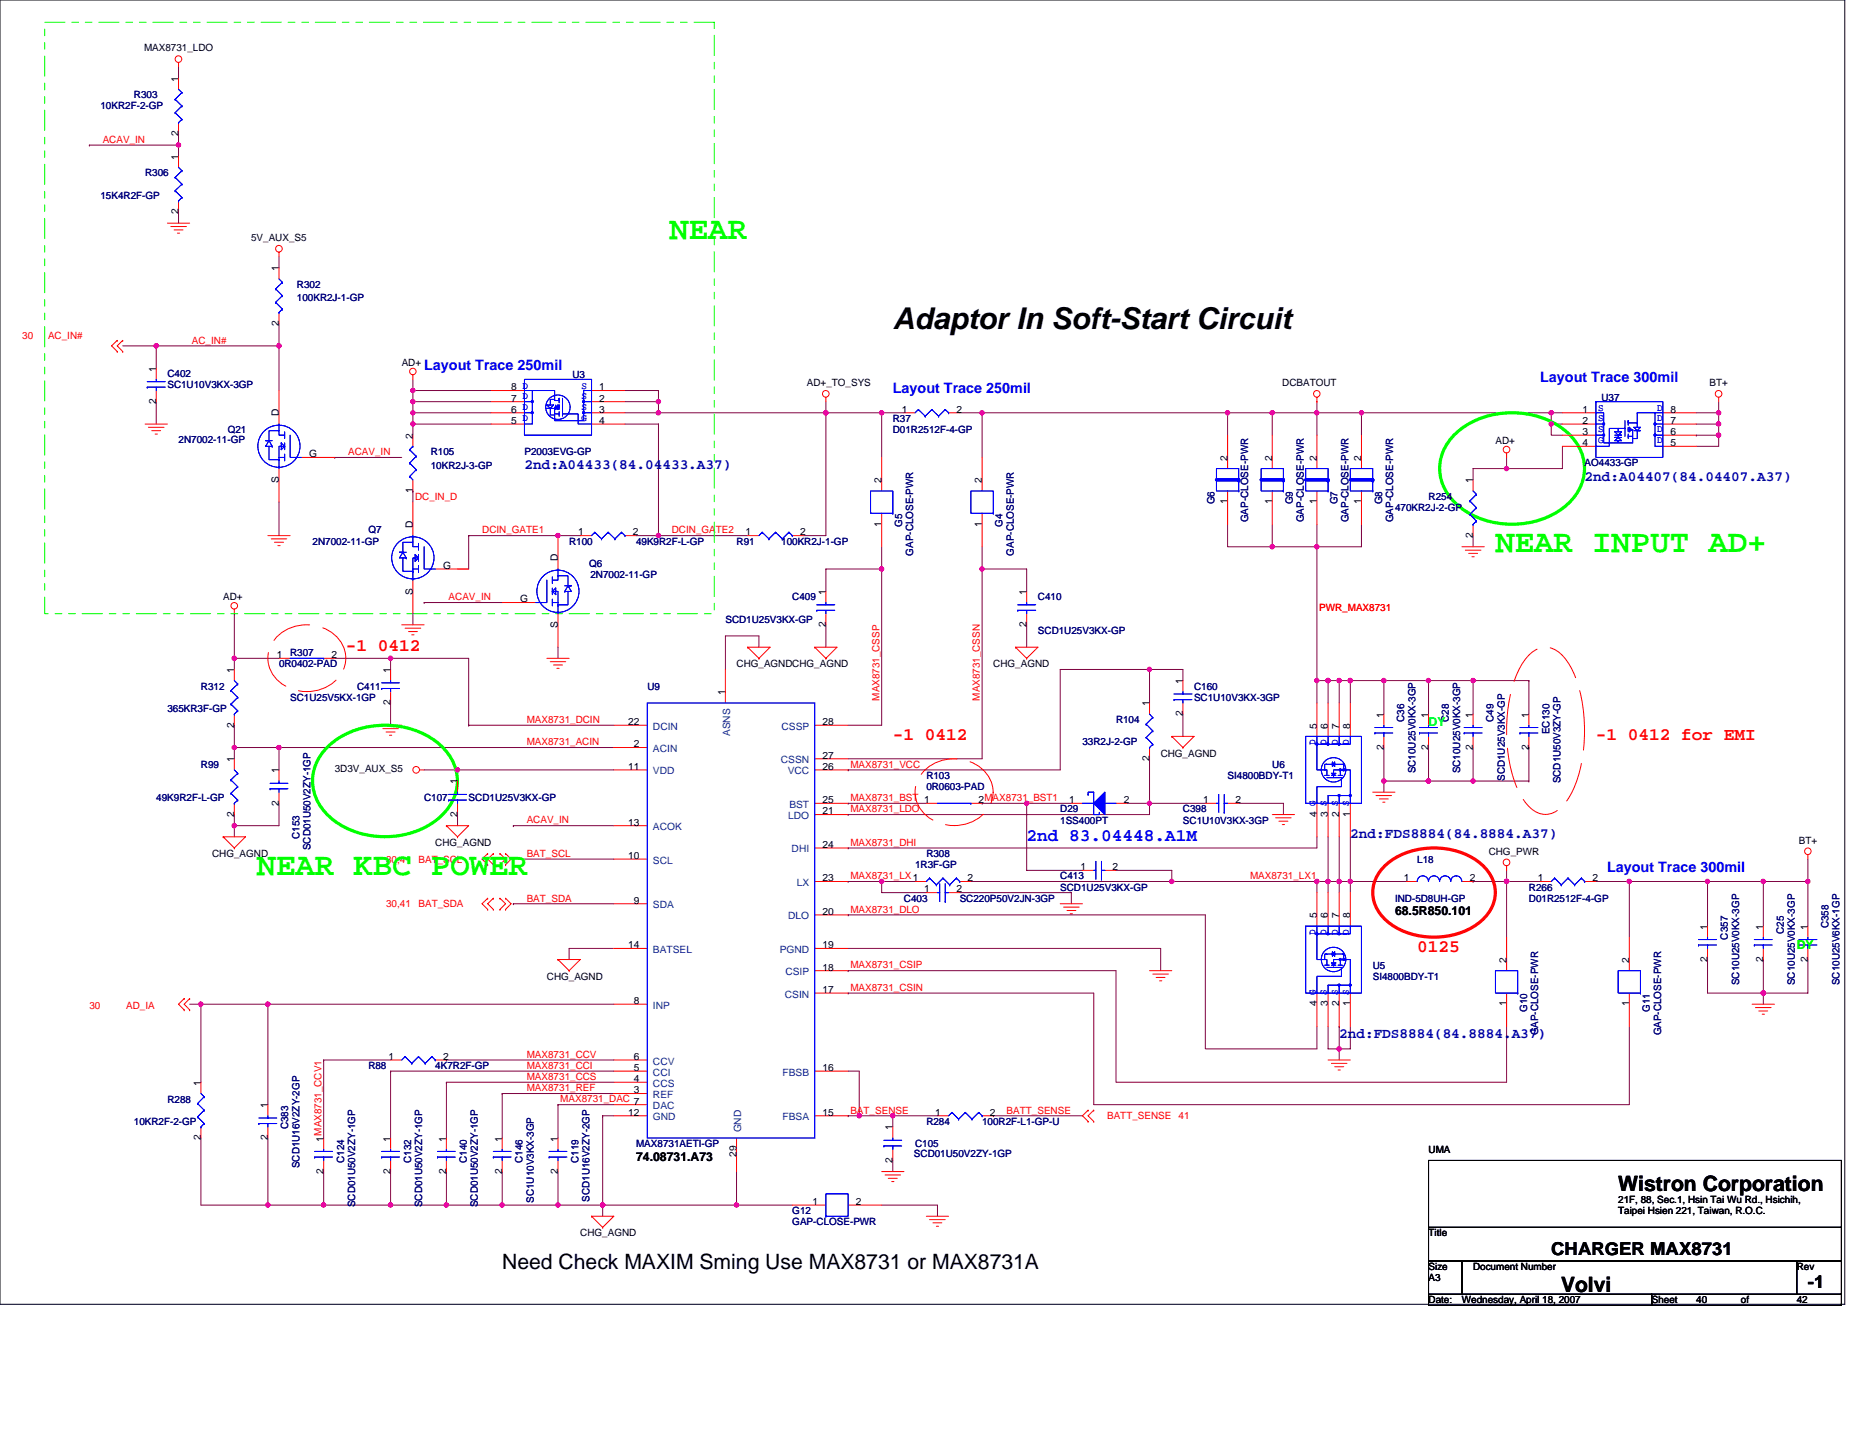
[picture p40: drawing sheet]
<svg xmlns="http://www.w3.org/2000/svg" width="279mm" height="216mm" viewBox="0 0 279 216" stroke-linecap="round" stroke-linejoin="round" font-family="sans-serif">
<defs><g id="words">
<g font-size="4.8" fill="#0f0">
<text x="100.6" y="35.9">NEAR</text>
<text x="224.6" y="82.9">NEAR INPUT AD+</text>
<text x="38.6" y="131.5">NEAR KBC POWER</text>
</g>
<text font-size="4.5" x="134.1" y="49.4">Adaptor In Soft-Start Circuit</text>
<g font-size="3.2">
<text x="243.1" y="179">Wistron Corporation</text>
<text x="75.4" y="190.6">Need Check MAXIM Sming Use MAX8731 or MAX8731A</text>
<text x="234.5" y="194.1">Volvi</text>
</g>
<g font-size="2.7" fill="#f00">
<text x="52" y="97.8">-1 0412</text>
<text x="134.1" y="111.2">-1 0412</text>
<text x="239.7" y="111.2">-1 0412 for EMI</text>
<text x="212.9" y="143.1">0125</text>
</g>
<text font-size="2.7" fill="#00f" x="154.2" y="126.3">2nd 83.04448.A1M</text>
<g font-size="2.7">
<text x="233" y="188.5">CHARGER MAX8731</text>
<text x="271.6" y="193.6">-1</text>
</g>
<g font-size="2.2" fill="#00f">
<text x="63.7" y="55.6">Layout Trace 250mil</text>
<text x="134.1" y="59">Layout Trace 250mil</text>
<text x="231.4" y="57.3">Layout Trace 300mil</text>
<text x="241.4" y="131.1">Layout Trace 300mil</text>
</g>
<g font-size="2.2" fill="#0000a0">
<text x="78.8" y="70.5">2nd:A04433(84.04433.A37)</text>
<text x="238" y="72.2">2nd:A04407(84.04407.A37)</text>
<text x="202.8" y="125.9">2nd:FDS8884(84.8884.A37)</text>
<text x="201.2" y="156">2nd:FDS8884(84.8884.A37)</text>
</g>
<text font-size="1.8" fill="#00ff40" x="214.6" y="109">DY</text>
<g font-size="1.8">
<text x="209.5" y="137.5">68.5R850.101</text>
<text x="95.5" y="174.4">74.08731.A73</text>
</g>
<text font-size="1.8" fill="#0f0" x="269.9" y="142.5">DY</text>
<g font-size="1.5">
<text x="21.6" y="7.7">MAX8731_LDO</text>
<text x="26.8" y="12.3" transform="rotate(-90 26.8 12.3)">1</text>
<text x="26.8" y="24" transform="rotate(-90 26.8 24)">1</text>
<text x="26.8" y="20.4" transform="rotate(-90 26.8 20.4)">2</text>
<text x="26.8" y="32.2" transform="rotate(-90 26.8 32.2)">2</text>
<text x="37.7" y="36.2">5V_AUX_S5</text>
<text x="41.9" y="40.7" transform="rotate(-90 41.9 40.7)">1</text>
<text x="41.9" y="49" transform="rotate(-90 41.9 49)">2</text>
<text x="23.5" y="55.8" transform="rotate(-90 23.5 55.8)">1</text>
<text x="60.3" y="55">AD+</text>
<text x="76.8" y="58.7">8 D</text>
<text x="90" y="58.7">1</text>
<text x="121.2" y="58">AD+_TO_SYS</text>
<text x="192.6" y="58">DCBATOUT</text>
<text x="256.8" y="58">BT+</text>
<text x="23.5" y="60.7" transform="rotate(-90 23.5 60.7)">2</text>
<text x="41.9" y="62.5" transform="rotate(-90 41.9 62.5)">D</text>
<text x="62" y="65.9" transform="rotate(-90 62 65.9)">2</text>
<text x="76.8" y="63.7">5</text>
<text x="76.8" y="62">6</text>
<text x="76.8" y="60.3">7</text>
<text x="90" y="60.3">2</text>
<text x="90" y="62">3</text>
<text x="90" y="63.7">4</text>
<text x="135.4" y="62">1</text>
<text x="143.7" y="62">2</text>
<text x="237.7" y="62">1</text>
<text x="237.7" y="63.7">2</text>
<text x="237.7" y="65.4">3</text>
<text x="251" y="65.4">6</text>
<text x="251" y="63.7">7</text>
<text x="251" y="62">8</text>
<text x="46.4" y="68.7">G</text>
<text x="184.4" y="69.2" transform="rotate(-90 184.4 69.2)">2</text>
<text x="191.1" y="69.2" transform="rotate(-90 191.1 69.2)">2</text>
<text x="197.8" y="69.2" transform="rotate(-90 197.8 69.2)">2</text>
<text x="204.5" y="69.2" transform="rotate(-90 204.5 69.2)">2</text>
<text x="224.6" y="66.7">AD+</text>
<text x="237.7" y="67">4</text>
<text x="251" y="67">5</text>
<text x="41.9" y="72.6" transform="rotate(-90 41.9 72.6)">S</text>
<text x="62" y="74.1" transform="rotate(-90 62 74.1)">1</text>
<text x="132.4" y="72.6" transform="rotate(-90 132.4 72.6)">2</text>
<text x="147.5" y="72.6" transform="rotate(-90 147.5 72.6)">2</text>
<text x="184.4" y="75.8" transform="rotate(-90 184.4 75.8)">1</text>
<text x="191.1" y="75.8" transform="rotate(-90 191.1 75.8)">1</text>
<text x="197.8" y="75.8" transform="rotate(-90 197.8 75.8)">1</text>
<text x="204.5" y="75.8" transform="rotate(-90 204.5 75.8)">1</text>
<text x="221.3" y="72.6" transform="rotate(-90 221.3 72.6)">1</text>
<text x="62" y="79.3" transform="rotate(-90 62 79.3)">D</text>
<text x="86.8" y="80.5">1</text>
<text x="95" y="80.5">2</text>
<text x="112" y="80.5">1</text>
<text x="120.2" y="80.5">2</text>
<text x="132.4" y="79.1" transform="rotate(-90 132.4 79.1)">1</text>
<text x="147.5" y="79.1" transform="rotate(-90 147.5 79.1)">1</text>
<text x="221.3" y="80.8" transform="rotate(-90 221.3 80.8)">2</text>
<text x="62" y="89.3" transform="rotate(-90 62 89.3)">S</text>
<text x="66.5" y="85.5">G</text>
<text x="83.8" y="84.3" transform="rotate(-90 83.8 84.3)">D</text>
<text x="124" y="89.4" transform="rotate(-90 124 89.4)">1</text>
<text x="154.2" y="89.4" transform="rotate(-90 154.2 89.4)">1</text>
<text x="33.5" y="90.2">AD+</text>
<text x="78.1" y="90.5">G</text>
<text x="83.8" y="94.4" transform="rotate(-90 83.8 94.4)">S</text>
<text x="124" y="94.2" transform="rotate(-90 124 94.2)">2</text>
<text x="154.2" y="94.2" transform="rotate(-90 154.2 94.2)">2</text>
<text x="35.2" y="101.1" transform="rotate(-90 35.2 101.1)">1</text>
<text x="41.6" y="98.9">1</text>
<text x="49.8" y="98.9">2</text>
<text x="58.7" y="101.1" transform="rotate(-90 58.7 101.1)">1</text>
<text x="110.6" y="100.3">CHG_AGNDCHG_AGND</text>
<text x="149.2" y="100.3">CHG_AGND</text>
<text x="58.7" y="105.9" transform="rotate(-90 58.7 105.9)">2</text>
<text x="108.9" y="104.5" transform="rotate(-90 108.9 104.5)">1</text>
<text x="172.7" y="106.1" transform="rotate(-90 172.7 106.1)">1</text>
<text x="177.7" y="107.6" transform="rotate(-90 177.7 107.6)">2</text>
<text x="177.7" y="102.8" transform="rotate(-90 177.7 102.8)">1</text>
<text x="207.9" y="107.8" transform="rotate(-90 207.9 107.8)">1</text>
<text x="214.6" y="107.8" transform="rotate(-90 214.6 107.8)">1</text>
<text x="221.3" y="107.8" transform="rotate(-90 221.3 107.8)">1</text>
<text x="229.6" y="107.8" transform="rotate(-90 229.6 107.8)">1</text>
<text x="35.2" y="109.3" transform="rotate(-90 35.2 109.3)">2</text>
<text x="94.4" y="108.9">22</text>
<text x="95.2" y="112.3">2</text>
<text x="123.5" y="108.9">28</text>
<text x="123.5" y="114">27</text>
<text x="174.3" y="113.7">CHG_AGND</text>
<text x="197.8" y="109.5" transform="rotate(-90 197.8 109.5)">5</text>
<text x="199.5" y="109.5" transform="rotate(-90 199.5 109.5)">6</text>
<text x="201.1" y="109.5" transform="rotate(-90 201.1 109.5)">7</text>
<text x="202.8" y="109.5" transform="rotate(-90 202.8 109.5)">8</text>
<text x="207.9" y="112.6" transform="rotate(-90 207.9 112.6)">2</text>
<text x="214.6" y="112.6" transform="rotate(-90 214.6 112.6)">2</text>
<text x="221.3" y="112.6" transform="rotate(-90 221.3 112.6)">2</text>
<text x="229.6" y="112.6" transform="rotate(-90 229.6 112.6)">2</text>
<text x="35.2" y="114.5" transform="rotate(-90 35.2 114.5)">1</text>
<text x="41.9" y="116.2" transform="rotate(-90 41.9 116.2)">1</text>
<text x="50.3" y="116">3D3V_AUX_S5</text>
<text x="68.7" y="117.9" transform="rotate(-90 68.7 117.9)">1</text>
<text x="94.4" y="115.7">11</text>
<text x="123.5" y="115.7">26</text>
<text x="172.7" y="114.3" transform="rotate(-90 172.7 114.3)">2</text>
<text x="35.2" y="122.7" transform="rotate(-90 35.2 122.7)">2</text>
<text x="41.9" y="121" transform="rotate(-90 41.9 121)">2</text>
<text x="68.7" y="122.7" transform="rotate(-90 68.7 122.7)">2</text>
<text x="94.4" y="124">13</text>
<text x="123.5" y="120.7">25</text>
<text x="123.5" y="122.4">21</text>
<text x="147" y="120.7">2MAX8731_BST1</text>
<text x="160.6" y="120.7">1</text>
<text x="168.8" y="120.7">2</text>
<text x="180.7" y="120.7">1</text>
<text x="185.6" y="120.7">2</text>
<text x="197.8" y="122.7" transform="rotate(-90 197.8 122.7)">4 G</text>
<text x="199.5" y="122.7" transform="rotate(-90 199.5 122.7)">3 S</text>
<text x="201.1" y="122.7" transform="rotate(-90 201.1 122.7)">2 S</text>
<text x="202.8" y="122.7" transform="rotate(-90 202.8 122.7)">1 S</text>
<text x="31.9" y="128.8">CHG_AGND</text>
<text x="65.4" y="127.1">CHG_AGND</text>
<text x="94.4" y="129.1">10</text>
<text x="123.5" y="127.4">24</text>
<text x="162.3" y="130.7">1</text>
<text x="167.1" y="130.7">2</text>
<text x="223.6" y="128.4">CHG_PWR</text>
<text x="270.2" y="126.7">BT+</text>
<text x="95.2" y="135.8">9</text>
<text x="123.5" y="132.4">23</text>
<text x="123.5" y="137.4">20</text>
<text x="138.8" y="134.1">1</text>
<text x="143.7" y="134.1">2</text>
<text x="145.3" y="132.4">2</text>
<text x="197.8" y="138" transform="rotate(-90 197.8 138)">5</text>
<text x="199.5" y="138" transform="rotate(-90 199.5 138)">6</text>
<text x="201.1" y="138" transform="rotate(-90 201.1 138)">7</text>
<text x="202.8" y="138" transform="rotate(-90 202.8 138)">8</text>
<text x="210.9" y="132.4">1</text>
<text x="220.8" y="132.4">2</text>
<text x="231" y="132.4">1</text>
<text x="239.2" y="132.4">2</text>
<text x="94.4" y="142.5">14</text>
<text x="123.5" y="142.5">19</text>
<text x="256.5" y="139.7" transform="rotate(-90 256.5 139.7)">1</text>
<text x="264.9" y="139.7" transform="rotate(-90 264.9 139.7)">1</text>
<text x="271.5" y="139.7" transform="rotate(-90 271.5 139.7)">1</text>
<text x="82.1" y="147.2">CHG_AGND</text>
<text x="123.5" y="145.8">18</text>
<text x="123.5" y="149.2">17</text>
<text x="226.3" y="144.7" transform="rotate(-90 226.3 144.7)">2</text>
<text x="244.7" y="144.7" transform="rotate(-90 244.7 144.7)">2</text>
<text x="256.5" y="144.5" transform="rotate(-90 256.5 144.5)">2</text>
<text x="264.9" y="144.5" transform="rotate(-90 264.9 144.5)">2</text>
<text x="271.5" y="144.5" transform="rotate(-90 271.5 144.5)">2</text>
<text x="95.2" y="150.9">8</text>
<text x="197.8" y="151.2" transform="rotate(-90 197.8 151.2)">4 G</text>
<text x="199.5" y="151.2" transform="rotate(-90 199.5 151.2)">3 S</text>
<text x="201.1" y="151.2" transform="rotate(-90 201.1 151.2)">2 S</text>
<text x="202.8" y="151.2" transform="rotate(-90 202.8 151.2)">1 S</text>
<text x="226.3" y="151.2" transform="rotate(-90 226.3 151.2)">1</text>
<text x="244.7" y="151.2" transform="rotate(-90 244.7 151.2)">1</text>
<text x="58.3" y="159.2">1</text>
<text x="66.5" y="159.2">2</text>
<text x="95.2" y="159.2">6</text>
<text x="95.2" y="160.9">5</text>
<text x="123.5" y="160.9">16</text>
<text x="30.2" y="163.1" transform="rotate(-90 30.2 163.1)">1</text>
<text x="40.2" y="166.5" transform="rotate(-90 40.2 166.5)">1</text>
<text x="94.4" y="167.6">12</text>
<text x="95.2" y="162.6">4</text>
<text x="95.2" y="164.3">3</text>
<text x="123.5" y="167.6">15</text>
<text x="140.5" y="167.6">1</text>
<text x="148.7" y="167.6">2</text>
<text x="30.2" y="171.3" transform="rotate(-90 30.2 171.3)">2</text>
<text x="40.2" y="171.3" transform="rotate(-90 40.2 171.3)">2</text>
<text x="48.6" y="171.5" transform="rotate(-90 48.6 171.5)">1MAX8731_CCV1</text>
<text x="58.7" y="171.5" transform="rotate(-90 58.7 171.5)">1</text>
<text x="67" y="171.5" transform="rotate(-90 67 171.5)">1</text>
<text x="75.4" y="171.5" transform="rotate(-90 75.4 171.5)">1</text>
<text x="83.8" y="171.5" transform="rotate(-90 83.8 171.5)">1</text>
<text x="110.6" y="173.8" transform="rotate(-90 110.6 173.8)">29</text>
<text x="134.1" y="169.8" transform="rotate(-90 134.1 169.8)">1</text>
<text x="214.6" y="173.2">UMA</text>
<text x="48.6" y="176.4" transform="rotate(-90 48.6 176.4)">2</text>
<text x="58.7" y="176.4" transform="rotate(-90 58.7 176.4)">2</text>
<text x="67" y="176.4" transform="rotate(-90 67 176.4)">2</text>
<text x="75.4" y="176.4" transform="rotate(-90 75.4 176.4)">2</text>
<text x="83.8" y="176.4" transform="rotate(-90 83.8 176.4)">2</text>
<text x="134.1" y="174.7" transform="rotate(-90 134.1 174.7)">2</text>
<text x="87.2" y="185.8">CHG_AGND</text>
<text x="122" y="181">1</text>
<text x="128.6" y="181">2</text>
<text x="214.6" y="185.8">Title</text>
<text x="243.1" y="180.7">21F, 88, Sec.1, Hsin Tai Wu Rd., Hsichih,</text>
<text x="243.1" y="182.5">Taipei Hsien 221, Taiwan, R.O.C.</text>
<text x="214.6" y="190.8">Size</text>
<text x="221.3" y="190.8">Document Number</text>
<text x="269.9" y="190.8">Rev</text>
<text x="214.6" y="195.8">Date:</text>
<text x="214.6" y="192.5">A3</text>
<text x="219.6" y="195.8">Wednesday, April 18, 2007</text>
<text x="248.1" y="195.8">Sheet</text>
<text x="254.8" y="195.8">40</text>
<text x="261.5" y="195.8">of</text>
<text x="269.9" y="195.8">42</text>
</g>
<g font-size="1.5" fill="#000080">
<text x="15.1" y="16.4">10KR2F-2-GP</text>
<text x="20.1" y="14.8">R303</text>
<text x="15.1" y="29.8">15K4R2F-GP</text>
<text x="21.8" y="26.5">R306</text>
<text x="44.6" y="43.3">R302</text>
<text x="44.6" y="45.3">100KR2J-1-GP</text>
<text x="25.1" y="56.7">C402</text>
<text x="25.1" y="58.4">SC1U10V3KX-3GP</text>
<text x="86" y="56.9">U3</text>
<text x="34.2" y="65.1">Q21</text>
<text x="134.1" y="63.4">R37</text>
<text x="134.1" y="65.1">D01R2512F-4-GP</text>
<text x="240.6" y="60.2">U37</text>
<text x="26.8" y="66.6">2N7002-11-GP</text>
<text x="64.7" y="68.4">R105</text>
<text x="64.7" y="70.4">10KR2J-3-GP</text>
<text x="78.8" y="68.4">P2003EVG-GP</text>
<text x="238" y="70.1">AO4433-GP</text>
<text x="182.5" y="75.8" transform="rotate(-90 182.5 75.8)">G6</text>
<text x="194.2" y="75.8" transform="rotate(-90 194.2 75.8)">G9</text>
<text x="200.9" y="75.8" transform="rotate(-90 200.9 75.8)">G7</text>
<text x="207.6" y="75.8" transform="rotate(-90 207.6 75.8)">G8</text>
<text x="209.6" y="76.8">470KR2J-2-GP</text>
<text x="214.6" y="75.1">R254</text>
<text x="46.9" y="81.8">2N7002-11-GP</text>
<text x="55.3" y="80.1">Q7</text>
<text x="85.5" y="81.8">R100</text>
<text x="95.5" y="81.8">49K9R2F-L-GP</text>
<text x="110.6" y="81.8">R91</text>
<text x="117.3" y="81.8">100KR2J-1-GP</text>
<text x="135.5" y="79.1" transform="rotate(-90 135.5 79.1)">G5</text>
<text x="137.2" y="83.5" transform="rotate(-90 137.2 83.5)">GAP-CLOSE-PWR</text>
<text x="150.6" y="79.1" transform="rotate(-90 150.6 79.1)">G4</text>
<text x="152.3" y="83.5" transform="rotate(-90 152.3 83.5)">GAP-CLOSE-PWR</text>
<text x="187.5" y="78.5" transform="rotate(-90 187.5 78.5)">GAP-CLOSE-PWR</text>
<text x="195.9" y="78.5" transform="rotate(-90 195.9 78.5)">GAP-CLOSE-PWR</text>
<text x="202.6" y="78.5" transform="rotate(-90 202.6 78.5)">GAP-CLOSE-PWR</text>
<text x="209.3" y="78.5" transform="rotate(-90 209.3 78.5)">GAP-CLOSE-PWR</text>
<text x="88.5" y="85.2">Q6</text>
<text x="88.7" y="86.8">2N7002-11-GP</text>
<text x="109" y="93.6">SCD1U25V3KX-GP</text>
<text x="119" y="90.2">C409</text>
<text x="155.9" y="90.2">C410</text>
<text x="155.9" y="95.2">SCD1U25V3KX-GP</text>
<text x="41.9" y="100.3">0R0402-PAD</text>
<text x="43.6" y="98.6">R307</text>
<text x="25.1" y="107">365KR3F-GP</text>
<text x="30.2" y="103.6">R312</text>
<text x="43.6" y="105.3">SC1U25V5KX-1GP</text>
<text x="53.6" y="103.6">C411</text>
<text x="97.2" y="103.6">U9</text>
<text x="179.4" y="103.6">C160</text>
<text x="179.4" y="105.3">SC1U10V3KX-3GP</text>
<text x="162.6" y="112">33R2J-2-GP</text>
<text x="167.6" y="108.6">R104</text>
<text x="210.9" y="108.5" transform="rotate(-90 210.9 108.5)">C36</text>
<text x="217.7" y="108.5" transform="rotate(-90 217.7 108.5)">C28</text>
<text x="224.4" y="108.5" transform="rotate(-90 224.4 108.5)">C49</text>
<text x="232.7" y="110.3" transform="rotate(-90 232.7 110.3)">EC130</text>
<text x="30.2" y="115.4">R99</text>
<text x="139.1" y="117">R103</text>
<text x="139.1" y="118.7">0R0603-PAD</text>
<text x="184.4" y="117">SI4800BDY-T1</text>
<text x="191.1" y="115.4">U6</text>
<text x="212.6" y="116.2" transform="rotate(-90 212.6 116.2)">SC10U25V0KX-3GP</text>
<text x="219.3" y="116.2" transform="rotate(-90 219.3 116.2)">SC10U25V0KX-3GP</text>
<text x="226" y="117.3" transform="rotate(-90 226 117.3)">SCD1U25V3KX-GP</text>
<text x="234.4" y="117.7" transform="rotate(-90 234.4 117.7)">SCD1U50V3ZY-GP</text>
<text x="23.5" y="120.4">49K9R2F-L-GP</text>
<text x="63.7" y="120.4">C107</text>
<text x="70.4" y="120.4">SCD1U25V3KX-GP</text>
<text x="159.3" y="122">D29</text>
<text x="159.3" y="123.7">1SS400PT</text>
<text x="177.7" y="122">C398</text>
<text x="177.7" y="123.7">SC1U10V3KX-3GP</text>
<text x="45" y="126.1" transform="rotate(-90 45 126.1)">C153</text>
<text x="46.7" y="127.7" transform="rotate(-90 46.7 127.7)">SCD01U50V2ZY-1GP</text>
<text x="137.5" y="130.4">1R3F-GP</text>
<text x="139.1" y="128.8">R308</text>
<text x="212.9" y="129.6">L18</text>
<text x="135.8" y="135.5">C403</text>
<text x="144.2" y="135.5">SC220P50V2JN-3GP</text>
<text x="159.3" y="132.1">C413</text>
<text x="159.3" y="133.8">SCD1U25V3KX-GP</text>
<text x="209.6" y="135.5">IND-5D8UH-GP</text>
<text x="229.7" y="133.8">R266</text>
<text x="229.7" y="135.5">D01R2512F-4-GP</text>
<text x="259.6" y="141.2" transform="rotate(-90 259.6 141.2)">C357</text>
<text x="267.9" y="140.3" transform="rotate(-90 267.9 140.3)">C25</text>
<text x="274.7" y="139.5" transform="rotate(-90 274.7 139.5)">C358</text>
<text x="206.2" y="145.5">U5</text>
<text x="206.2" y="147.2">SI4800BDY-T1</text>
<text x="261.2" y="148" transform="rotate(-90 261.2 148)">SC10U25V0KX-3GP</text>
<text x="269.6" y="148" transform="rotate(-90 269.6 148)">SC10U25V0KX-3GP</text>
<text x="276.3" y="148" transform="rotate(-90 276.3 148)">SC10U25V6KX-1GP</text>
<text x="229.4" y="152" transform="rotate(-90 229.4 152)">G10</text>
<text x="231.1" y="155.6" transform="rotate(-90 231.1 155.6)">GAP-CLOSE-PWR</text>
<text x="247.8" y="152" transform="rotate(-90 247.8 152)">G11</text>
<text x="249.5" y="155.6" transform="rotate(-90 249.5 155.6)">GAP-CLOSE-PWR</text>
<text x="55.3" y="160.6">R88</text>
<text x="65.4" y="160.6">4K7R2F-GP</text>
<text x="25.1" y="165.7">R288</text>
<text x="20.1" y="169">10KR2F-2-GP</text>
<text x="43.3" y="169.7" transform="rotate(-90 43.3 169.7)">C383</text>
<text x="95.5" y="172.3">MAX8731AETI-GP</text>
<text x="137.3" y="173.9">SCD01U50V2ZY-1GP</text>
<text x="137.5" y="172.3">C105</text>
<text x="139.1" y="169">R284</text>
<text x="147.5" y="169">100R2F-L1-GP-U</text>
<text x="45" y="175.5" transform="rotate(-90 45 175.5)">SCD1U16V2ZY-2GP</text>
<text x="51.7" y="174.7" transform="rotate(-90 51.7 174.7)">C124</text>
<text x="61.7" y="174.7" transform="rotate(-90 61.7 174.7)">C132</text>
<text x="70.1" y="174.7" transform="rotate(-90 70.1 174.7)">C140</text>
<text x="78.5" y="174.7" transform="rotate(-90 78.5 174.7)">C146</text>
<text x="86.9" y="174.7" transform="rotate(-90 86.9 174.7)">C119</text>
<text x="53.4" y="181.4" transform="rotate(-90 53.4 181.4)">SCD01U50V2ZY-1GP</text>
<text x="63.4" y="181.4" transform="rotate(-90 63.4 181.4)">SCD01U50V2ZY-1GP</text>
<text x="71.8" y="181.4" transform="rotate(-90 71.8 181.4)">SCD01U50V2ZY-1GP</text>
<text x="80.2" y="180.7" transform="rotate(-90 80.2 180.7)">SC1U10V3KX-3GP</text>
<text x="88.6" y="180.6" transform="rotate(-90 88.6 180.6)">SCD1U16V2ZY-2GP</text>
<text x="119" y="182.4">G12</text>
<text x="119" y="184.1">GAP-CLOSE-PWR</text>
</g>
<g font-size="1.5" fill="#f00">
<text x="15.4" y="21.5">ACAV_IN</text>
<text x="3.3" y="51">30</text>
<text x="7.2" y="51">AC_IN#</text>
<text x="28.8" y="51.6">AC_IN#</text>
<text x="52.3" y="68.4">ACAV_IN</text>
<text x="62.4" y="75.1">DC_IN_D</text>
<text x="72.4" y="80.1">DCIN_GATE1</text>
<text x="100.9" y="80.1">DCIN_GATE2</text>
<text x="67.4" y="90.2">ACAV_IN</text>
<text x="198.2" y="91.9">PWR_MAX8731</text>
<text x="132.1" y="105.3" transform="rotate(-90 132.1 105.3)">MAX8731_CSSP</text>
<text x="147.2" y="105.3" transform="rotate(-90 147.2 105.3)">MAX8731_CSSN</text>
<text x="79.1" y="108.6">MAX8731_DCIN</text>
<text x="79.1" y="112">MAX8731_ACIN</text>
<text x="127.7" y="115.3">MAX8731_VCC</text>
<text x="79.1" y="123.7">ACAV_IN</text>
<text x="127.7" y="122">MAX8731_LDO</text>
<text x="127.7" y="120.4">MAX8731_BST 1</text>
<text x="58" y="129.6">30,41</text>
<text x="62.9" y="129.6">BAT_SCL</text>
<text x="79.1" y="128.7">BAT_SCL</text>
<text x="127.7" y="127.1">MAX8731_DHI</text>
<text x="58" y="136.3">30,41</text>
<text x="62.9" y="136.3">BAT_SDA</text>
<text x="79.1" y="135.4">BAT_SDA</text>
<text x="127.7" y="137.1">MAX8731_DLO</text>
<text x="127.7" y="132.1">MAX8731_LX1</text>
<text x="187.8" y="132.1">MAX8731_LX1</text>
<text x="127.7" y="145.5">MAX8731_CSIP</text>
<text x="127.7" y="148.9">MAX8731_CSIN</text>
<text x="13.4" y="151.6">30</text>
<text x="18.9" y="151.6">AD_IA</text>
<text x="79.1" y="160.6">MAX8731_CCI</text>
<text x="79.1" y="158.9">MAX8731_CCV</text>
<text x="79.1" y="162.3">MAX8731_CCS</text>
<text x="79.1" y="164">MAX8731_REF</text>
<text x="84.2" y="165.6">MAX8731_DAC 7</text>
<text x="127.7" y="167.3">BAT_SENSE</text>
<text x="151.2" y="167.3">BATT_SENSE</text>
<text x="166.3" y="168.1">BATT_SENSE</text>
<text x="177" y="168.1">41</text>
</g>
<g font-size="1.5" fill="#00f">
<text x="78.5" y="59.9">D</text>
<text x="78.5" y="58.4">D</text>
<text x="87.3" y="58.4">S</text>
<text x="87.3" y="59.9">S</text>
<text x="78.5" y="63.2">D</text>
<text x="78.5" y="61.6">D</text>
<text x="87.3" y="61.6">S</text>
<text x="87.3" y="63.2">G</text>
<text x="240.1" y="61.7">S</text>
<text x="240.1" y="63.2">S</text>
<text x="240.1" y="64.9">S</text>
<text x="248.9" y="64.9">D</text>
<text x="248.9" y="63.2">D</text>
<text x="248.9" y="61.7">D</text>
<text x="240.1" y="66.6">G</text>
<text x="248.9" y="66.6">D</text>
<text x="197.6" y="112" transform="rotate(-90 197.6 112)">D</text>
<text x="199.3" y="112" transform="rotate(-90 199.3 112)">D</text>
<text x="201" y="112" transform="rotate(-90 201 112)">D</text>
<text x="202.6" y="112" transform="rotate(-90 202.6 112)">D</text>
<text x="197.6" y="121" transform="rotate(-90 197.6 121)">G</text>
<text x="199.3" y="121" transform="rotate(-90 199.3 121)">S</text>
<text x="201" y="121" transform="rotate(-90 201 121)">S</text>
<text x="202.6" y="121" transform="rotate(-90 202.6 121)">S</text>
<text x="197.6" y="140.5" transform="rotate(-90 197.6 140.5)">D</text>
<text x="199.3" y="140.5" transform="rotate(-90 199.3 140.5)">D</text>
<text x="201" y="140.5" transform="rotate(-90 201 140.5)">D</text>
<text x="202.6" y="140.5" transform="rotate(-90 202.6 140.5)">D</text>
<text x="197.6" y="149.5" transform="rotate(-90 197.6 149.5)">G</text>
<text x="199.3" y="149.5" transform="rotate(-90 199.3 149.5)">S</text>
<text x="201" y="149.5" transform="rotate(-90 201 149.5)">S</text>
<text x="202.6" y="149.5" transform="rotate(-90 202.6 149.5)">S</text>
</g>
<g font-size="1.5" fill="#004080">
<text x="98.1" y="109.6">DCIN</text>
<text x="98.1" y="113">ACIN</text>
<text x="109.7" y="110.6" transform="rotate(-90 109.7 110.6)">ASNS</text>
<text x="117.4" y="109.6">CSSP</text>
<text x="98.1" y="116.4">VDD</text>
<text x="117.3" y="114.7">CSSN</text>
<text x="118.3" y="116.4">VCC</text>
<text x="98.1" y="124.7">ACOK</text>
<text x="118.4" y="123.1">LDO</text>
<text x="118.6" y="121.4">BST</text>
<text x="98.1" y="129.8">SCL</text>
<text x="118.9" y="128.1">DHI</text>
<text x="98.1" y="136.5">SDA</text>
<text x="119.7" y="133.1">LX</text>
<text x="98.1" y="143.2">BATSEL</text>
<text x="117.1" y="143.2">PGND</text>
<text x="118.4" y="138.1">DLO</text>
<text x="117.9" y="149.9">CSIN</text>
<text x="118" y="146.5">CSIP</text>
<text x="98.1" y="151.6">INP</text>
<text x="98.1" y="159.9">CCV</text>
<text x="98.1" y="161.6">CCI</text>
<text x="117.6" y="161.6">FBSB</text>
<text x="98.1" y="166.6">DAC</text>
<text x="98.1" y="163.3">CCS</text>
<text x="98.1" y="165">REF</text>
<text x="98.1" y="168.3">GND</text>
<text x="111.3" y="170.1" transform="rotate(-90 111.3 170.1)">GND</text>
<text x="117.6" y="168.3">FBSA</text>
</g>
</g></defs>
<path d="M0 0h277.1v196h-277.1zM214.6 174.3h62v10.1h-62zM214.6 184.4h62v5h-62zM214.6 189.4h5v5.1h-5zM214.6 194.5h33.5v1.6h-33.5zM219.6 189.4h50.3v5.1h-50.3zM248.1 194.5h28.5v1.6h-28.5zM269.9 189.4h6.7v5.1h-6.7z" fill="none" stroke="#000" stroke-width=".15"/>
<g fill="none" stroke="#800040" stroke-width=".15">
<path d="M26.8 10.1v1.6M13.4 21.8h.1M13.4 21.8h13.4M26.8 31.9v1.6M26.8 20.1h.1M26.8 21.8v1.7M26.8 20.1v1.7M41.9 38.6v1.6M18.4 52h5.1M23.5 52h.1M23.5 52h18.4v6.7M23.5 52v3.3"/>
<path d="M41.9 48.6v3.4M62 57v1.7M62 58.7h.1M62 58.7h11.8M62 58.7v5M93.9 58.7h5M98.9 58.7h.1M98.9 58.7v1.6M23.5 60.3v3.4M41.9 75.4v5.1M50.3 68.7h.1M50.3 68.7h10"/>
<path d="M62 62h.1M62 63.7v1.7M62 60.3h.1M62 63.7h.1M62 62h11.8M62 60.3h11.8M62 73.8h.1M62 63.7h11.8M62 73.8v1.6M93.9 62h5M93.9 60.3h5M93.9 63.7h5"/>
<path d="M98.9 63.7h.1M98.9 62h.1M98.9 60.3v1.7M98.9 63.7v16.8M98.9 62h36.9M124.1 62v18.5h-3.4M124.1 62h.1M124.1 60.3v1.7M132.4 62v6.7M132.4 62h.1M144.2 62h3.3M147.5 62h36.9v3.4"/>
<path d="M147.5 62h.1M147.5 62v6.7M184.4 78.8v3.3h6.7M184.4 62h6.7v3.4M184.4 62h.1M191.1 62h.1M191.1 78.8v3.3M191.1 62h6.7M197.8 78.8v3.3M197.8 62v3.4M197.8 60.3v1.7M197.8 62h6.7v3.4"/>
<path d="M197.8 62h.1M204.5 78.8v3.3h-6.7M204.5 62h28.5M226.3 68.7v1.7M226.3 70.4h-5v1.7M226.3 70.4h.1M233 63.7h.1M233 62v1.7M233 62h.1M233 62h1.7M233 63.7v1.7h1.7M233 63.7h1.7"/>
<path d="M234.7 67.1v3.3h-8.4M254.8 65.4h.1M254.8 63.7h3.4M254.8 62h3.4M254.8 65.4h3.4M258.2 60.3v1.7M258.2 62h.1M258.2 65.4v1.7h-3.4M258.2 63.7h.1M258.2 62v3.4M35.2 98.9v1.7M35.2 98.9h6.7"/>
<path d="M35.2 92.2h.1M35.2 92.2v6.7M50.3 98.9h8.4M58.7 98.9h11.7v10.1M58.7 98.9h.1M58.7 98.9v1.7M62 92.2v1.7M63.7 90.5h.1M63.7 90.5h11.7M70.4 80.5v5h-1.7M70.4 80.5h.1M70.4 80.5h16.8"/>
<path d="M83.8 80.5h.1M83.8 97.2v1.7M95.5 80.5h3.4M98.9 80.5h.1M98.9 80.5h13.4M114 97.2v-1.7h-5v5.1M124.1 93.9v3.3M132.4 85.5h.1M132.4 85.5v23.5h-5M132.4 85.5h-8.3v3.4M132.4 82.1v3.4M147.5 85.5h.1"/>
<path d="M147.5 85.5v28.5h-20.1M147.5 85.5h6.7v3.4M147.5 82.1v3.4M154.2 93.9v3.3M191.1 82.1h.1M191.1 82.1h6.7M197.8 82.1h.1M197.8 82.1v20.2M221.3 80.5v1.6M35.2 109v3.3M35.2 112.3h6.7v3.4M35.2 112.3h.1"/>
<path d="M35.2 112.3v1.7M41.9 112.3h.1M41.9 112.3h50.3M58.7 105.6v3.4M63.7 115.7h5v1.6M68.7 115.7h.1M68.7 115.7h23.5M70.4 109h.1M70.4 109h21.8M127.4 115.7h.1M172.7 100.6h5v1.7M172.7 100.6h-13.4v15.1h-31.9"/>
<path d="M172.7 100.6h.1M172.7 114v6.7M172.7 100.6v5M177.7 107.3v3.3M197.8 102.3v3.3M197.8 102.3h.1M197.8 102.3h3.4M199.5 102.3v3.3M199.5 102.3h.1M201.2 102.3h.1M201.2 102.3h1.6M201.2 102.3v3.3"/>
<path d="M202.8 102.3h.1M202.8 102.3h11.8M202.8 102.3v3.3M207.9 102.3h.1M207.9 102.3v5M207.9 117.3v1.7M207.9 117.3h.1M207.9 112.3v5M207.9 117.3h21.8M214.6 117.3h.1M214.6 102.3v5M214.6 112.3v5"/>
<path d="M214.6 102.3h6.7M221.3 112.3v5M221.3 102.3v5M221.3 102.3h8.4M229.7 102.3h.1M229.7 102.3v5M229.7 117.3h.1M229.7 112.3h.1M229.7 112.3v5M35.2 124.1h.1M35.2 124.1v1.6M41.9 120.7v3.4h-6.7v-1.7"/>
<path d="M68.7 122.4v1.7M77.1 124.1h.1M77.1 129.1h.1M77.1 135.8h.1M77.1 124.1h15.1M77.1 129.1h15.1M77.1 135.8h15.1M127.4 122.4h.1M127.4 127.4h.1M127.4 137.5h.1M127.4 120.7h.1M127.4 132.4h.1"/>
<path d="M127.4 137.5h53.7v20.1h16.7v-3.4M127.4 132.4h10.1M127.4 120.7h11.7M132.4 132.4h.1M132.4 132.4v1.7h6.7M144.2 134.1h16.7v1.7M145.8 132.4h30.2M147.5 120.7h.1M147.5 120.7h13.4M154.2 120.7h.1M154.2 120.7v10.1h8.4M167.6 130.8h8.4v1.6"/>
<path d="M169.3 120.7h3.4M172.7 120.7h.1M172.7 120.7v1.7h-45.3M172.7 120.7h8.4M176 132.4h.1M176 132.4h25.2M186.1 120.7h6.7v1.7M197.8 132.4v1.7M197.8 132.4h.1M197.8 125.7v1.7h-70.4M199.5 125.7v6.7M199.5 132.4v1.7"/>
<path d="M199.5 132.4h.1M201.2 132.4h.1M201.2 132.4h1.6M201.2 125.7v6.7M201.2 132.4v1.7M202.8 132.4h8.4M202.8 132.4h.1M202.8 125.7v6.7M202.8 132.4v1.7M221.3 132.4h.1M221.3 132.4h10.1M226.3 132.4h.1"/>
<path d="M226.3 132.4v8.4M226.3 130.8v1.6M239.7 132.4h5.1M244.8 132.4h11.7v6.7M244.8 132.4h.1M244.8 132.4v8.4M256.5 132.4h.1M256.5 132.4h8.4M264.9 132.4v6.7M264.9 132.4h6.7M271.6 132.4h.1M271.6 129.1v3.3"/>
<path d="M271.6 132.4v6.7M28.5 150.9h1.7M30.2 150.9h10M30.2 150.9h.1M30.2 150.9v11.7M40.2 150.9h.1M40.2 150.9v15.1M40.2 150.9h52M48.6 159.3h10.1M48.6 159.3h.1M48.6 159.3v11.7M67.1 159.3h.1"/>
<path d="M67.1 159.3h25.1M92.2 142.5h-6.7v1.7M127.4 145.8h.1M127.4 142.5h46.9v3.3M127.4 145.8h40.2v16.8h58.7v-8.4M127.4 149.2h.1M127.4 149.2h36.9v16.8h80.5v-11.8M199.5 154.2v3.4h1.7M201.2 157.6v1.7M201.2 154.2h.1M201.2 154.2v3.4M202.8 154.2v3.4h-1.6"/>
<path d="M256.5 144.2v5h8.4M264.9 149.2h.1M264.9 144.2h.1M264.9 144.2v6.7M271.6 144.2v5h-6.7M30.2 171v10.1h10M40.2 171v10.1M48.6 176v5.1M58.7 160.9h.1M58.7 160.9v10.1M58.7 176v5.1M58.7 160.9h33.5"/>
<path d="M67.1 162.6h.1M67.1 162.6v8.4M67.1 176v5.1M67.1 162.6h25.1M75.4 164.3v6.7M75.4 176v5.1M75.4 164.3h.1M75.4 164.3h16.8M83.8 166h.1M83.8 166v5M83.8 176v5.1M83.8 166h8.4"/>
<path d="M90.5 167.6h1.7M90.5 167.6h.1M90.5 167.6v13.5M110.6 176v5.1M127.4 160.9h1.7v6.7M127.4 167.6h.1M127.4 167.6h6.7M129.1 167.6h.1M134.1 174.3v1.7M134.1 167.6h6.7M134.1 167.6h.1M134.1 167.6v1.7"/>
<path d="M149.2 167.6h.1M149.2 167.6h13.4M40.2 181.1h.1M40.2 181.1h26.9M48.6 181.1h.1M58.7 181.1h.1M67.1 181.1h8.3M75.4 181.1h.1M75.4 181.1h15.1M83.8 181.1h.1M90.5 181.1v1.6M90.5 181.1h20.1"/>
<path d="M110.6 181.1h.1M110.6 181.1h8.4M132.4 181.1h8.4v1.6"/>
</g>
<g fill="#f0f" stroke="#f0f" stroke-width=".15">
<circle cx="258.2" cy="62" r=".33"/>
<circle cx="258.2" cy="65.4" r=".33"/>
<circle cx="258.2" cy="63.7" r=".33"/>
<circle cx="191.1" cy="82.1" r=".33"/>
<circle cx="202.8" cy="102.2" r=".33"/>
<circle cx="23.5" cy="52" r=".33"/>
<circle cx="41.9" cy="52" r=".33"/>
<circle cx="26.8" cy="21.8" r=".33"/>
<circle cx="147.5" cy="62" r=".32"/>
<circle cx="233" cy="63.7" r=".33"/>
<circle cx="62" cy="62" r=".32"/>
<circle cx="197.8" cy="102.2" r=".32"/>
<circle cx="197.8" cy="82.1" r=".32"/>
<circle cx="98.9" cy="80.5" r=".33"/>
<circle cx="184.4" cy="62" r=".33"/>
<circle cx="214.6" cy="117.3" r=".32"/>
<circle cx="199.5" cy="102.2" r=".33"/>
<circle cx="201.2" cy="102.2" r=".33"/>
<circle cx="191.1" cy="62" r=".33"/>
<circle cx="204.5" cy="62" r=".32"/>
<circle cx="233" cy="62" r=".33"/>
<circle cx="90.5" cy="181" r=".33"/>
<circle cx="244.7" cy="132.4" r=".33"/>
<circle cx="132.4" cy="85.5" r=".33"/>
<circle cx="271.6" cy="132.4" r=".32"/>
<circle cx="147.5" cy="85.5" r=".32"/>
<circle cx="35.2" cy="112.3" r=".33"/>
<circle cx="264.9" cy="149.2" r=".32"/>
<circle cx="226.3" cy="132.4" r=".33"/>
<circle cx="132.4" cy="132.4" r=".33"/>
<circle cx="176" cy="132.4" r=".33"/>
<circle cx="98.9" cy="60.3" r=".33"/>
<circle cx="124" cy="62" r=".33"/>
<circle cx="98.9" cy="62" r=".33"/>
<circle cx="83.8" cy="181" r=".33"/>
<circle cx="75.4" cy="181" r=".33"/>
<circle cx="67" cy="181" r=".33"/>
<circle cx="58.7" cy="181" r=".33"/>
<circle cx="214.6" cy="102.2" r=".32"/>
<circle cx="207.9" cy="102.2" r=".33"/>
<circle cx="172.6" cy="100.6" r=".32"/>
<circle cx="197.8" cy="62" r=".32"/>
<circle cx="207.9" cy="117.3" r=".33"/>
<circle cx="48.6" cy="181" r=".33"/>
<circle cx="68.7" cy="115.7" r=".33"/>
<circle cx="40.2" cy="150.9" r=".33"/>
<circle cx="172.7" cy="120.7" r=".32"/>
<circle cx="40.2" cy="181" r=".33"/>
<circle cx="62" cy="58.7" r=".32"/>
<circle cx="62" cy="60.3" r=".32"/>
<circle cx="30.2" cy="150.9" r=".32"/>
<circle cx="154.2" cy="120.7" r=".32"/>
<circle cx="202.8" cy="132.4" r=".33"/>
<circle cx="201.2" cy="132.4" r=".33"/>
<circle cx="132.4" cy="62" r=".33"/>
<circle cx="197.8" cy="132.4" r=".32"/>
<circle cx="58.7" cy="98.9" r=".33"/>
<circle cx="110.6" cy="181" r=".33"/>
<circle cx="199.5" cy="132.4" r=".33"/>
<circle cx="201.2" cy="157.6" r=".33"/>
<circle cx="35.2" cy="124" r=".33"/>
<circle cx="41.9" cy="112.3" r=".33"/>
<circle cx="264.9" cy="132.4" r=".32"/>
<circle cx="256.5" cy="132.4" r=".32"/>
<circle cx="134.1" cy="167.6" r=".33"/>
<circle cx="35.2" cy="98.9" r=".33"/>
<circle cx="83.8" cy="80.5" r=".33"/>
<circle cx="129.1" cy="167.6" r=".32"/>
<circle cx="62" cy="63.7" r=".32"/>
<circle cx="226.3" cy="70.4" r=".33"/>
<circle cx="221.3" cy="102.2" r=".32"/>
<circle cx="221.3" cy="117.3" r=".32"/>
</g>
<g fill="none" stroke="#f00" stroke-width=".15">
<path d="M26.8 9.4v.7M26.8 11.7v1.7M26.8 18.4v1.7M25.1 33.5h3.4M25.7 34h2.3M26.2 34.5h1.3M26.6 35h.4M26.8 23.5v1.6M26.8 30.2v1.7M41.9 37.9v.7M17.6 51.1h.1M17.6 52.8h.1"/>
<path d="M17.6 51.1l-.8 .9 .8 .8M18.4 51.1h.1M18.4 52.8h.1M18.4 51.1l-.8 .9 .8 .8M23.5 55.3v1.7M23.5 58.7v1.6M41.9 40.2v1.7M41.9 46.9v1.7M41.9 58.7v5M62 56.3v.7M73.8 58.7h5M88.9 58.7h5"/>
<path d="M124.1 59.7v.6M197.8 59.7v.6M258.2 59.7v.6M21.8 63.7h3.3M22.3 64.2h2.3M22.8 64.7h1.3M23.3 65.2h.3M41.9 70.4v5M45.3 68.7h5M62 65.4v1.7M62 72.1v1.7M62 75.4v5.1"/>
<path d="M73.8 62h5M73.8 60.3h5M73.8 63.7h5M88.9 62h5M88.9 60.3h5M88.9 63.7h5M132.4 68.7v5.1M132.4 77.1v5M135.8 62h1.7M142.5 62h1.7M147.5 68.7v5.1M147.5 77.1v5"/>
<path d="M184.4 65.4v5M184.4 73.8v5M191.1 65.4v5M191.1 73.8v5M197.8 60.3h.1M197.8 65.4v5M197.8 73.8v5M204.5 65.4v5M204.5 73.8v5M221.3 72.1v1.7M221.3 78.8v1.7M226.3 68.1v.6"/>
<path d="M234.7 62h5M234.7 63.7h5M234.7 65.4h5M234.7 67.1h5M249.8 62h5M249.8 63.7h5M249.8 65.4h5M249.8 67.1h5M35.2 91.5v.7M40.2 80.5h3.4M40.7 81h2.4M41.2 81.5h1.4"/>
<path d="M41.7 82h.4M41.9 98.9h1.7M48.6 98.9h1.7M60.3 93.9h3.4M60.9 94.4h2.3M61.4 94.9h1.3M61.8 95.4h.4M62 87.2v5M65.4 85.5h5M75.4 90.5h5.1M82.1 98.9h3.4M82.7 99.4h2.3"/>
<path d="M83.1 99.9h1.4M83.8 80.5v5M83.8 92.2v5M87.2 80.5h1.7M93.9 80.5h1.6M112.3 97.2h3.4l-1.7 1.7M112.3 97.2h.1M112.3 97.2l1.7 1.7M112.3 80.5h1.7M114 98.9h.1M119 80.5h1.7M122.4 97.2h3.3l-1.6 1.7"/>
<path d="M122.4 97.2h.1M122.4 97.2l1.7 1.7M124.1 98.9h.1M124.1 88.9v1.6M124.1 92.2v1.7M152.5 97.2h3.4l-1.7 1.7M152.5 97.2h.1M152.5 97.2l1.7 1.7M154.2 98.9h.1M154.2 88.9v1.6M154.2 92.2v1.7M219.6 82.1h3.4"/>
<path d="M220.1 82.7h2.4M220.6 83.1h1.4M221.1 83.7h.3M35.2 100.6v1.7M35.2 107.3v1.7M35.2 114v1.7M41.9 115.7v1.6M41.9 119v1.7M57 109h3.3M57.5 109.5h2.3M58 110h1.4M58.5 110.5h.3"/>
<path d="M58.7 100.6v1.7M58.7 103.9v1.7M63 115.7h.7M68.7 117.3v1.7M83.7 100.4h.3M92.2 115.7h5M92.2 109h5M92.2 112.3h5M109 100.6v5M122.4 115.7h5M122.4 109h5M122.4 114h5"/>
<path d="M172.7 105.6v1.7M172.7 112.3v1.7M176 110.6h3.4l-1.7 1.7M176 110.6h.1M176 110.6l1.7 1.7M177.7 112.3h.1M177.7 102.3v1.6M177.7 105.6v1.7M197.8 105.6v5M199.5 105.6v5M201.2 105.6v5M202.8 105.6v5"/>
<path d="M206.2 119h3.3M206.7 119.5h2.3M207.9 107.3v1.7M207.9 110.6v1.7M214.6 107.3v1.7M214.6 110.6v1.7M221.3 107.3v1.7M221.3 110.6v1.7M229.7 107.3v1.7M229.7 110.6v1.7M33.5 125.7h3.4l-1.7 1.7M33.5 125.7h.1"/>
<path d="M33.5 125.7l1.7 1.7M35.2 127.4h.1M35.2 120.7v1.7M67.1 124.1h3.3l-1.7 1.6M67.1 124.1h.1M67.1 124.1l1.6 1.6M68.7 125.7h.1M68.7 120.7v1.7M73.3 136.6h.1M73.3 135h.1M73.3 129.9h.1M73.3 128.2h.1"/>
<path d="M73.3 135l-.9 .8 .9 .8M73.3 128.2l-.9 .9 .9 .8M74.1 136.6h.1M74.1 135h.1M74.1 129.9h.1M74.1 128.2h.1M74.1 135l-.8 .8 .8 .8M74.1 128.2l-.8 .9 .8 .8M75.1 135h.1M75.1 136.6h.1M75.1 128.2h.1M75.1 129.9h.1"/>
<path d="M75.1 135l.8 .8-.8 .8M75.1 128.2l.8 .9-.8 .8M75.9 136.6h.1M75.9 135h.1M75.9 129.9h.1M75.9 128.2h.1M75.9 135l.9 .8-.9 .8M75.9 128.2l.9 .9-.9 .8M92.2 129.1h5M92.2 135.8h5M92.2 124.1h5M122.4 132.4h5"/>
<path d="M122.4 120.7h5M122.4 122.4h5M122.4 127.4h5M122.4 137.5h5M137.5 132.4h1.6M139.1 134.1h1.7M139.1 120.7h1.7M142.5 134.1h1.7M144.2 132.4h1.6M145.8 120.7h1.7M159.3 135.8h3.3M159.8 136.3h2.3"/>
<path d="M160.3 136.8h1.3M160.8 137.3h.3M160.9 120.7h1.7M162.6 130.8h1.7M166 130.8h1.6M167.6 120.7h1.7M181.1 120.7h1.6M184.4 120.7h1.7M191.1 122.4h3.4M191.6 122.9h2.4M192.1 123.4h1.4M192.6 123.9h.4"/>
<path d="M197.8 120.7v5M197.8 134.1v5M199.5 120.7v5M199.5 134.1v5M201.2 120.7v5M201.2 134.1v5M202.8 120.7v5M202.8 134.1v5M207.2 120h1.3M207.7 120.5h.3M211.2 132.4h1.7M219.6 132.4h1.7"/>
<path d="M226.3 130.1v.7M231.4 132.4h1.6M238 132.4h1.7M256.5 139.1v1.7M264.9 139.1v1.7M271.6 128.4v.7M271.6 139.1v1.7M27.7 150h.1M27.7 151.7h.1M27.7 150l-.9 .9 .9 .8M28.5 150h.1M28.5 151.7h.1"/>
<path d="M28.5 150l-.8 .9 .8 .8M58.7 159.3h1.6M65.4 159.3h1.7M83.8 144.2h3.4l-1.7 1.6M83.8 144.2h.1M83.8 144.2l1.7 1.6M85.5 145.8h.1M92.2 142.5h5M92.2 150.9h5M92.2 159.3h5M122.4 142.5h5M122.4 149.2h5"/>
<path d="M122.4 145.8h5M172.7 145.8h3.3M173.2 146.3h2.3M173.7 146.9h1.3M174.2 147.4h.3M197.8 149.2v5M199.5 159.3h3.3M199.5 149.2v5M200 159.8h2.3M201.2 149.2v5M202.8 149.2v5M226.3 140.8v5"/>
<path d="M226.3 149.2v5M244.8 140.8v5M244.8 149.2v5M256.5 142.5v1.7M263.2 150.9h3.4M263.7 151.4h2.3M264.2 151.9h1.3M264.7 152.4h.3M264.9 142.5v1.7M271.6 142.5v1.7M30.2 162.6v1.7M30.2 169.3v1.7"/>
<path d="M40.2 166v1.6M40.2 169.3v1.7M48.6 171v1.7M48.6 174.3v1.7M58.7 171v1.7M58.7 174.3v1.7M67.1 171v1.7M67.1 174.3v1.7M75.4 171v1.7M75.4 174.3v1.7M83.8 171v1.7M83.8 174.3v1.7"/>
<path d="M92.2 167.6h5M92.2 166h5M92.2 160.9h5M92.2 162.6h5M92.2 164.3h5M110.6 171v5M122.4 167.6h5M122.4 160.9h5M132.4 176h3.4M132.9 176.5h2.4M133.4 177h1.4M133.9 177.5h.4"/>
<path d="M134.1 169.3v1.7M134.1 172.7v1.6M140.8 167.6h1.7M147.5 167.6h1.7M163.4 166.8h.1M163.4 168.5h.1M163.4 166.8l-.8 .8 .8 .9M164.3 168.5h.1M164.3 166.8h.1M164.3 166.8l-.9 .8 .9 .9M200.5 160.3h1.3M201 160.8h.3"/>
<path d="M88.9 182.7h3.3l-1.7 1.7M88.9 182.7h.1M88.9 182.7l1.6 1.7M90.5 184.4h.1M119 181.1h5.1M127.4 181.1h5M139.1 182.7h3.4M139.6 183.2h2.4M140.1 183.7h1.4M140.7 184.2h.3"/>
<circle cx="26.8" cy="8.9" r=".5"/>
<circle cx="41.9" cy="37.4" r=".5"/>
<circle cx="62" cy="55.8" r=".49"/>
<circle cx="124" cy="59.2" r=".5"/>
<circle cx="197.8" cy="59.2" r=".49"/>
<circle cx="258.2" cy="59.2" r=".5"/>
<circle cx="226.3" cy="67.6" r=".5"/>
<circle cx="35.2" cy="91" r=".49"/>
<circle cx="62.5" cy="115.7" r=".5"/>
<circle cx="226.3" cy="129.6" r=".5"/>
<circle cx="271.6" cy="127.9" r=".49"/>
</g>
<path d="M218.2 65.6a12.8 12.8 0 0 1 12.9-3 9.6 9.6 0 0 1 6.6 5.7 7 7 0 0 1-2.4 7.6 13.1 13.1 0 0 1-16.3 0 6.9 6.9 0 0 1-.8-10.3zM48.9 112.6a12.8 12.8 0 0 1 12.9-3.1 9.6 9.6 0 0 1 6.6 5.8 7 7 0 0 1-2.4 7.6 13.1 13.1 0 0 1-16.3 0 6.9 6.9 0 0 1-.8-10.3z" fill="none" stroke="#0f0" stroke-width=".49"/>
<path d="M6.7 3.3h100.6v88.9h-100.6z" fill="none" stroke="#0f0" stroke-width=".15" stroke-dasharray="3 1 1 1 1 1"/>
<path d="M208.1 130a11.5 11.5 0 0 1 14.6 0 5.3 5.3 0 0 1 0 8.2 11.5 11.5 0 0 1-14.6 0 5.3 5.3 0 0 1 0-8.2z" fill="none" stroke="#f00" stroke-width=".49"/>
<path d="M41.9 95.3a6.4 6.4 0 0 1 9.4 1.3 4.7 4.7 0 0 1-2.5 6.7 6.2 6.2 0 0 1-8.3-2.8 4.5 4.5 0 0 1 1.4-5.2zM229.4 98.7a3.3 3.3 0 0 1 5.5 0 16.5 16.5 0 0 1 3.1 9.5 22 22 0 0 1-1.9 11 5.9 5.9 0 0 1-3.2 3.1 3.3 3.3 0 0 1-3.5-1.4 16.6 16.6 0 0 1-3-9.5 22 22 0 0 1 1.9-11zM138.6 116.1a6.4 6.4 0 0 1 9.9 .6 4.7 4.7 0 0 1-2.5 6.8 6.2 6.2 0 0 1-8.2-2.9 4.4 4.4 0 0 1 .8-4.5z" fill="none" stroke="#f00" stroke-width=".15" stroke-dasharray="6.1 2"/>
<g fill="none" stroke="#00f" stroke-width=".15">
<path d="M26.3 14.9h.1M26.3 16.9h.1M26.3 14.9l1 1M26.3 16.9l1 1M26.8 18.4h.1M26.8 13.4l.5 .5M27.3 13.9h.1M27.3 15.9h.1M27.3 17.9h.1M27.3 13.9l-1 1M27.3 15.9l-1 1M27.3 17.9l-.5 .5"/>
<path d="M26.3 26.6h.1M26.3 28.7h.1M26.3 26.6l1 1.1M26.3 28.7l1 1M26.8 30.2h.1M26.8 25.1l.5 .6M27.3 25.7h.1M27.3 27.7h.1M27.3 29.7h.1M27.3 25.7l-1 .9M27.3 27.7l-1 1M27.3 29.7l-.5 .5"/>
<path d="M22.1 57.3h2.7M22.1 58.2h.1M22.1 58.2h2.7M23.5 57v.3M23.5 58.2v.5M41.4 43.4h.1M41.4 45.4h.1M41.4 43.4l1 1M41.4 45.4l1 1M41.9 46.9h.1M41.9 41.9l.5 .5M42.4 42.4h.1"/>
<path d="M42.4 44.4h.1M42.4 46.4h.1M42.4 42.4l-1 1M42.4 44.4l-1 1M42.4 46.4l-.5 .5M78.8 58.7h4.5v1.5h.7v-.4v.7M78.8 57h10.1v8.4h-10.1zM80 58.7v5h-1.2M84.5 59.8v2.7M88.9 58.7h-1.2v4.5h-4.4v-2h.7v-.3v.6M88.9 57h.1M40.4 66.2l-.5 .9h1"/>
<path d="M40.4 66.2h.1M40.4 67.1v2h1.5M40.4 66.2l.5 .9M40.9 67.1h.1M41.9 63.7v1.7h.9M41.9 64.7h-1.5v1.5h-.5h1M41.9 69.1h.1M42.2 66.5l.6 .6-.6 .5zM42.8 68.2v1M42.8 64.9v1M42.8 66.5v1.1M42.8 68.7h-.9v1.7"/>
<path d="M42.8 67.1h-.9v1.6M42.8 67.1h.1M43.6 65.4v3.3h1.7M61.5 71.6h.1M61.5 69.6h.1M61.5 67.6h.1M61.5 71.6l.5 .5M61.5 69.6l1 1M61.5 67.6l1 1M62 67.1h.1M62 67.1l-.5 .5M62.5 70.6h.1"/>
<path d="M62.5 68.6h.1M62.5 70.6l-1 1M62.5 68.6l-1 1M78.8 60.3h1.2M78.8 62h1.2M79.8 61.9h.3v.2h-.3zM79.8 60.2h.3v.2h-.3zM82.1 60.9h1l-.4 .5zM82.7 61.4h-.6h1M82.7 61.4v1h.6M83.3 62.2h.7M83.3 61.2h.2"/>
<path d="M83.3 60h-.6v.9M83.3 60h.1M83.5 60.9v.6v-.3M83.8 60.9v.6l-.3-.3zM84 61.8v.7M84.5 62.2h2.3v1.5h2.1M87.5 60.2h.3v.2h-.3zM87.5 61.9h.3v.2h-.3zM87.7 62h1.2M87.7 60.3h1.2M89.3 80h.1M89.3 80l-.4 .5"/>
<path d="M89.3 80l1.1 1M91.4 80h.1M91.4 80l-1 1M91.4 80l1 1M93.4 80h.1M93.4 80l-1 1M93.4 80l.5 .5M114.5 80h.1M114.5 80l-.5 .5M114.5 80l1 1M116.5 80h.1M116.5 80l-1 1"/>
<path d="M116.5 80l1 1M118.5 80h.1M118.5 80l-1 1M118.5 80l.5 .5M130.8 73.8h3.3v3.3h-3.3zM134.1 77.1h.1M138 61.5h.1M138 61.5l-.5 .5M138 61.5l1 1M139 62.5h.1M140 61.5h.1M140 61.5l-1 1"/>
<path d="M140 61.5l1 1M141 62.5h.1M142 61.5h.1M142 61.5l-1 1M142 61.5l.5 .5M142.5 62h.1M145.8 73.8h3.4v3.3h-3.4zM149.2 77.1h.1M182.7 70.4h3.4v3.4h-3.4zM186.1 73.8h.1M189.4 70.4h3.4v3.4h-3.4zM192.8 73.8h.1"/>
<path d="M196.1 70.4h3.4v3.4h-3.4zM199.5 73.8h.1M202.8 70.4h3.4v3.4h-3.4zM206.2 73.8h.1M220.8 75.3h.1M220.8 77.3h.1M220.8 75.3l1 1M220.8 77.3l1 1M221.3 78.8h.1M221.3 73.8l.5 .5M221.8 74.3h.1M221.8 76.3h.1"/>
<path d="M221.8 78.3h.1M221.8 74.3l-1 1M221.8 76.3l-1 1M221.8 78.3l-.5 .5M239.7 62h1.2v4.5h4.4v-2h-.7M239.7 65.4h1.2M239.7 63.7h1.2M239.7 60.3h10.1v8.4h-10.1zM239.7 60.3h.1M240.8 63.6h.2v.2h-.2zM240.8 65.3h.2v.2h-.2zM242.6 65.4h1h-.5"/>
<path d="M242.6 64.9h1l-.5 .5zM242.6 66.2l.5-.5 .5 .5zM243.1 65.4h.1M243.1 65.7h-.5h1M243.1 65.7h.1M243.1 64.4v.5M243.1 65.4v.3M243.1 66.2h.1M243.1 66.2v.3M244.1 63.2v2.4M244.1 64.4h-2.4v2.7h-2M244.6 65.6h.7"/>
<path d="M244.6 65.2v.7M244.6 64.2v.7M244.8 64.2l.3 .3-.3 .4zM245.1 64.5h.1M245.4 64.7h1h-.5M245.4 64.2h1l-.5 .5zM245.9 64.7v1.2h-.6M245.9 63.5h-1.3v-.3v.7M248.5 65.3h.2v.2h-.2zM248.5 63.6h.2v.2h-.2zM248.6 62v5.1h1.2M248.6 63.7h1.2"/>
<path d="M248.6 65.4h1.2M249.8 62h-3.9v2.2M43.6 98.9h5M48.6 98.9h.1M60.5 83l-.5 .8h1M60.5 83h.1M60.5 83.8v2h1.5M60.5 83l.5 .8M61 83.8h.1M62 80.5v1.6h.9M62 81.5h-1.5v1.5h-.5h1M62 85.8h.1"/>
<path d="M62.4 83.3l.5 .5-.5 .5zM62.9 85v1M62.9 81.6v1.1M62.9 83.3v1M62.9 85.5h-.9v1.7M62.9 83.8h-.9v1.7M62.9 83.8h.1M63.7 82.1v3.4h1.7M82.1 87.2v3.3h-1.6M83 90v1M83 86.7v1M83 88.3v1"/>
<path d="M83 90.5h.8v1.7M83 88.9h.8v1.6M83 88.9l.5-.6v1zM83 88.9h.1M83.8 85.5v1.7h-.8M83.8 86.5h1.5v1.5h.5h-1M83.8 90.9h.1M84.8 88.9h.1M85.3 88l.5 .9h-1M85.3 88h.1M85.3 88.9v2h-1.5M85.3 88l-.5 .9"/>
<path d="M90.4 81h.1M92.4 81h.1M93.9 80.5h.1M115.5 81h.1M117.5 81h.1M119 80.5h.1M122.7 90.9h2.7M122.7 91.7h.1M122.7 91.7h2.7M124.1 90.5v.4M124.1 91.7v.5M152.9 90.9h2.7"/>
<path d="M152.9 91.7h.1M152.9 91.7h2.7M154.2 90.5v.4M154.2 91.7v.5M34.7 117.2h.1M34.7 119.2h.1M34.7 103.8h.1M34.7 105.8h.1M34.7 117.2l1 1M34.7 119.2l1 1M34.7 103.8l1 1M34.7 105.8l1 1"/>
<path d="M35.2 107.3h.1M35.2 115.7l.5 .5M35.2 102.3l.5 .5M35.7 116.2h.1M35.7 118.2h.1M35.7 102.8h.1M35.7 104.8h.1M35.7 106.8h.1M35.7 116.2l-1 1M35.7 118.2l-1 1M35.7 102.8l-1 1M35.7 104.8l-1 1"/>
<path d="M35.7 106.8l-.5 .5M40.6 117.7h2.6M40.6 118.5h.1M40.6 118.5h2.6M41.9 117.3v.4M41.9 118.5v.5M57.3 102.6h2.7M57.3 103.4h.1M57.3 103.4h2.7M58.7 102.3v.3M58.7 103.4v.5M67.4 119.4h2.7"/>
<path d="M68.7 119v.4M97.2 105.6h25.2v65.4h-25.2zM163.4 119.4v-.4h.9v3.4h.8v-.4M163.4 119.4h.1M172.2 108.8h.1M172.2 110.8h.1M172.2 108.8l1 1M172.2 110.8l1 1M172.7 112.3h.1M172.7 107.3l.5 .5M173.2 107.8h.1M173.2 109.8h.1"/>
<path d="M173.2 111.8h.1M173.2 107.8l-1 1M173.2 109.8l-1 1M173.2 111.8l-.5 .5M176.4 104.3h2.6M176.4 105.1h.1M176.4 105.1h2.6M177.7 103.9v.4M177.7 105.1v.5M183.1 119.4v2.6M183.9 119.4v2.6M196.1 110.6h8.4v10.1h-8.4z"/>
<path d="M197.7 111.7h.2v.2h-.2zM197.8 110.6v1.2h4.5M197.8 111.8v3.9h1.5v.8M199 116.5h.7M199.2 114.8h1v.4v-.7v.3h1.6v.9M199.3 116.8h2.2v1.4h-3.7v2.5M199.3 114.8h-.3v.9M199.4 111.7h.2v.2h-.2zM199.5 110.6v1.2M200 116.5h.7M200 116.2h.7l-.4 .3zM200.2 114.8l.3-.3v.7z"/>
<path d="M200.2 114.8h.1M200.3 116.5v-.8h2.5v3.8M200.3 116.5h.1M201 116.5h.7M201 111.7h.3v.2h-.3zM201 119.4h.3v.2h-.3zM201.2 110.6v1.2M201.2 119.5v1.2M201.2 115.5h.2v.3h-.2zM201.3 115.7v.8M201.7 115.5h.2v.3h-.2zM202.7 119.4h.2v.2h-.2z"/>
<path d="M202.8 119.5v1.2M202.8 119.5h-3.3v1.2M202.8 110.6v1.2h-1M206.5 109.3h2.7M206.5 110.1h.1M206.5 110.1h2.7M207.9 109v.3M207.9 110.1v.5M213.2 109.3h2.7M213.2 110.1h.1M213.2 110.1h2.7M214.6 109v.3"/>
<path d="M214.6 110.1v.5M219.9 109.3h2.7M219.9 110.1h.1M219.9 110.1h2.7M221.3 109v.3M221.3 110.1v.5M228.3 109.3h2.7M228.3 110.1h.1M228.3 110.1h2.7M229.7 109v.3M229.7 110.1v.5M35.2 120.7h.1"/>
<path d="M35.7 120.2h.1M35.7 120.2l-.5 .5M67.4 120.2h.1M67.4 120.2h2.7M68.7 120.2v.5M139.6 131.9h.1M139.6 131.9l-.5 .5M139.6 131.9l1.1 1M140.7 132.9h.1M140.8 134.1h.4M140.8 120.7h5M141.2 132.8v2.6"/>
<path d="M141.6 131.9h.1M141.6 131.9l-.9 1M141.6 131.9l1.1 1M142 134.1h.5M142 135.4h.1M142 132.8v2.6M142.7 132.9h.1M143.7 131.9h.1M143.7 131.9l-1 1M143.7 131.9l.5 .5M144.2 132.4h.1M145.8 120.7h.1"/>
<path d="M162.6 120.7h1.7M164.3 130.8h.3M164.6 129.4v2.7M165.5 130.8h.5M165.5 132.1h.1M165.5 129.4v2.7M166 120.7h1.6M182.7 120.7h.4M183.9 120.7h.5M183.9 122h.1M196.1 139.1h8.4v10.1h-8.4zM197.8 139.1v1.2h4.5"/>
<path d="M199.5 139.1v1.2M201.2 139.1v1.2M202.8 139.1v1.2h-1M212.9 132.4a.84 .84 0 0 1 .8-.8 .84 .84 0 0 1 .9 .8 .84 .84 0 0 1 .8-.8 .84 .84 0 0 1 .8 .8M216.3 132.4a.83 .83 0 0 1 .8-.8 .83 .83 0 0 1 .8 .8 .84 .84 0 0 1 .8-.8 .84 .84 0 0 1 .9 .8M233.5 131.9h.1M233.5 131.9l-.5 .5M233.5 131.9l1 1M234.5 132.9h.1M235.5 131.9h.1M235.5 131.9l-1 1M235.5 131.9l1 1"/>
<path d="M236.5 132.9h.1M237.6 131.9h.1M237.6 131.9l-1.1 1M237.6 131.9l.4 .5M238 132.4h.1M60.9 158.7h.1M60.9 158.7l-.6 .6M60.9 158.7l.9 1.1M61.8 159.8h.1M62.9 158.7h.1M62.9 158.7l-1.1 1.1M62.9 158.7l1 1.1"/>
<path d="M63.9 159.8h.1M64.9 158.7h.1M64.9 158.7l-1 1.1M64.9 158.7l.5 .6M65.4 159.3h.1M197.7 140.2h.2v.2h-.2zM197.8 140.3v3.9h1.5v.8M199 145h.7M199.2 143.3h1v.4v-.7v.3h1.6v.9M199.3 145.4h2.2v1.3h-3.7v2.5M199.3 143.3h-.3v.9M199.4 140.2h.2v.2h-.2z"/>
<path d="M200 145h.7M200 144.7h.7l-.4 .3zM200.2 143.3h.1M200.3 145v-.8h2.5v3.8M200.3 145h.1M200.5 143v.7l-.3-.4zM201 145h.7M201 140.2h.3v.2h-.3zM201 147.9h.3v.2h-.3zM201.2 148v1.2M201.2 144h.2v.3h-.2zM201.3 144.2v.8"/>
<path d="M201.7 144h.2v.3h-.2zM202.7 147.9h.2v.2h-.2zM202.8 148v1.2M202.8 148h-3.3v1.2M224.6 145.8h3.4v3.4h-3.4zM228 149.2h.1M243.1 145.8h3.3v3.4h-3.3zM246.4 149.2h.1M255.1 141.2h2.7M255.1 142h.1M255.1 142h2.7M256.5 140.8v.4"/>
<path d="M256.5 142v.5M263.5 141.2h2.7M263.5 142h.1M263.5 142h2.7M264.9 140.8v.4M264.9 142v.5M270.2 141.2h2.7M270.2 142h.1M270.2 142h2.7M271.6 140.8v.4M271.6 142v.5M29.7 165.8h.1"/>
<path d="M29.7 167.8h.1M29.7 165.8l1 1M29.7 167.8l1 1M30.2 169.3h.1M30.2 164.3l.5 .5M30.7 164.8h.1M30.7 166.8h.1M30.7 168.8h.1M30.7 164.8l-1 1M30.7 166.8l-1 1M30.7 168.8l-.5 .5M38.9 168h2.7"/>
<path d="M38.9 168.8h.1M38.9 168.8h2.7M40.2 167.6v.4M40.2 168.8v.5M47.3 173h2.7M47.3 173.8h.1M47.3 173.8h2.7M48.6 172.7v.3M48.6 173.8v.5M57.3 173h2.7M57.3 173.8h.1M57.3 173.8h2.7"/>
<path d="M58.7 172.7v.3M58.7 173.8v.5M65.7 173h2.7M65.7 173.8h.1M65.7 173.8h2.7M67.1 172.7v.3M67.1 173.8v.5M74.1 173h2.7M74.1 173.8h.1M74.1 173.8h2.7M75.4 172.7v.3M75.4 173.8v.5"/>
<path d="M82.5 173h2.7M82.5 173.8h.1M82.5 173.8h2.7M83.8 172.7v.3M83.8 173.8v.5M124.1 179.4h3.3v3.3h-3.3zM132.8 171.3h2.6M132.8 172.2h.1M132.8 172.2h2.6M134.1 171v.3M134.1 172.2v.5M143 167.1h.1"/>
<path d="M143 167.1l-.5 .5M143 167.1l1 1M144 168.1h.1M145 167.1h.1M145 167.1l-1 1M145 167.1l1 1M146 168.1h.1M147 167.1h.1M147 167.1l-1 1M147 167.1l.5 .5M147.5 167.6h.1M124.1 182.7h.1"/>
<circle cx="41.9" cy="67" r="3.2"/>
<circle cx="83.8" cy="61.2" r="1.84"/>
<circle cx="62" cy="83.8" r="3.2"/>
<circle cx="83.8" cy="88.8" r="3.2"/>
<circle cx="200.3" cy="115.7" r="1.84"/>
<circle cx="200.3" cy="144.2" r="1.84"/>
</g>
<path d="M182.7 72.1h3.4M186.1 72.1h.1M189.4 72.1h3.4M192.8 72.1h.1M196.1 72.1h3.4M199.5 72.1h.1M202.8 72.1h3.4M206.2 72.1h.1" fill="none" stroke="#00f" stroke-width=".49"/>
<g fill="#00f" stroke="#00f" stroke-width=".15">
<path d="M164.3 120.7l1.7-1.7v3.4z" fill-rule="evenodd"/>
<path d="M164.3 120.7l1.7-1.7v3.4z" fill-rule="evenodd"/>
</g>
<use href="#words"/>
</svg>
